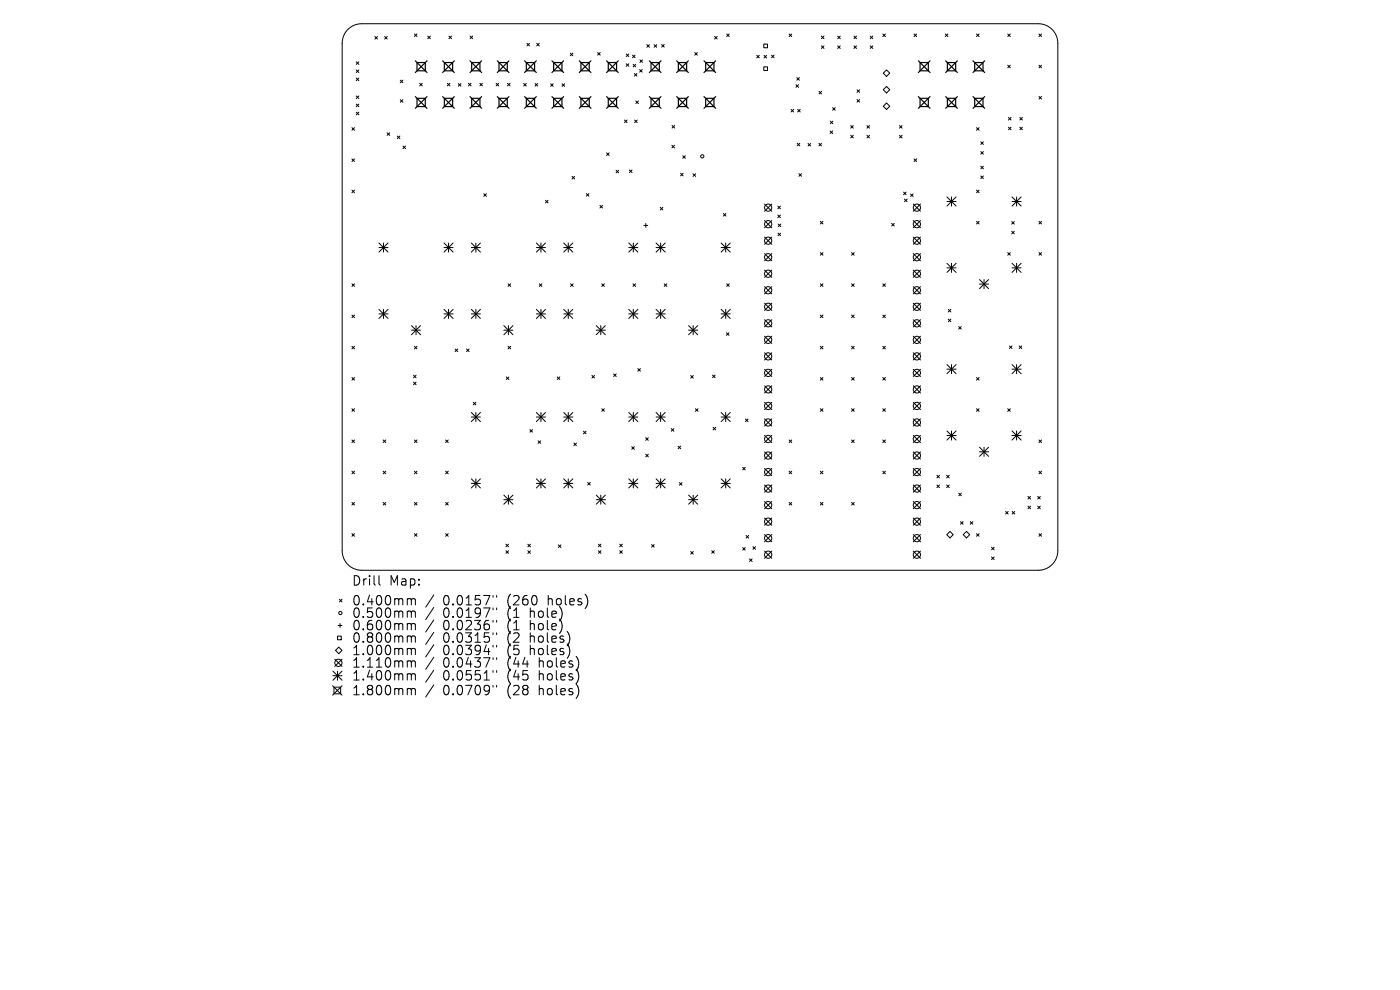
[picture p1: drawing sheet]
<svg xmlns="http://www.w3.org/2000/svg" width="297mm" height="210mm" viewBox="0 0 297 210" stroke-linecap="round" stroke-linejoin="round" font-family="sans-serif">
<defs><g id="words">
<g font-size="2.8">
<text x="74.6" y="124.5">Drill</text>
<text x="82.6" y="124.5">Map:</text>
<text x="74.6" y="128.7">0.400mm</text>
<text x="74.6" y="131.3">0.500mm</text>
<text x="94" y="128.7">0.0157&quot;</text>
<text x="94" y="131.3">0.0197&quot;</text>
<text x="107.7" y="128.7">(260</text>
<text x="107.7" y="131.3">(1</text>
<text x="112.7" y="131.3">hole)</text>
<text x="116.5" y="128.7">holes)</text>
<text x="74.6" y="134">0.600mm</text>
<text x="74.6" y="136.6">0.800mm</text>
<text x="94" y="134">0.0236&quot;</text>
<text x="94" y="136.6">0.0315&quot;</text>
<text x="107.7" y="134">(1</text>
<text x="107.7" y="136.6">(2</text>
<text x="112.7" y="134">hole)</text>
<text x="112.7" y="136.6">holes)</text>
<text x="74.6" y="139.3">1.000mm</text>
<text x="74.6" y="141.9">1.110mm</text>
<text x="94" y="139.3">0.0394&quot;</text>
<text x="94" y="141.9">0.0437&quot;</text>
<text x="107.7" y="139.3">(5</text>
<text x="107.7" y="141.9">(44</text>
<text x="112.7" y="139.3">holes)</text>
<text x="114.6" y="141.9">holes)</text>
<text x="74.6" y="144.6">1.400mm</text>
<text x="74.6" y="147.8">1.800mm</text>
<text x="94" y="144.6">0.0551&quot;</text>
<text x="94" y="147.8">0.0709&quot;</text>
<text x="107.7" y="144.6">(45</text>
<text x="107.7" y="147.8">(28</text>
<text x="114.6" y="144.6">holes)</text>
<text x="114.6" y="147.8">holes)</text>
</g>
</g></defs>
<g fill="none" stroke="#000" stroke-width=".21">
<path d="M73.8 6.2a4.1 4.1 0 0 1 2.9-1.2h143.6a4.1 4.1 0 0 1 4.1 4.2v107.6a4.1 4.1 0 0 1-4.1 4.2h-143.6a4.1 4.1 0 0 1-4.1-4.2v-107.6a4.1 4.1 0 0 1 1.2-3zM75.6 13.1l.5 .6M75.6 14.8l.5 .6M75.6 16.6l.5 .5M76.1 13.1l-.5 .6M76.1 14.8l-.5 .6M76.1 16.6l-.5 .5M79.5 7.7l.6 .6M80.1 7.7l-.6 .6M81.6 7.7l.6 .6M82.2 7.7l-.6 .6M84.9 17l.6 .6"/>
<path d="M85.5 17l-.6 .6M87.9 7.2l.6 .6M88.5 7.2l-.6 .6M89 17.7l.6 .5M89.6 17.7l-.6 .5M90.8 7.7l.5 .5M91.3 7.7l-.5 .5M94.9 17.7l.5 .5M95.2 7.7l.6 .5M95.4 17.7l-.5 .5M95.8 7.7l-.6 .5M97.2 17.7l.6 .6"/>
<path d="M97.8 17.7l-.6 .6M99.4 17.7l.5 .5M99.7 7.7l.6 .5M99.9 17.7l-.5 .5M100.3 7.7l-.6 .5M101.8 17.7l.5 .5M102.3 17.7l-.5 .5M105.2 17.7l.6 .5M105.8 17.7l-.6 .5M107.7 17.7l.5 .5M108.2 17.7l-.5 .5M111.1 17.7l.6 .6"/>
<path d="M111.7 17.7l-.6 .6M111.8 9.2l.5 .5M112.3 9.2l-.5 .5M113.5 17.7l.6 .6M113.9 9.2l.5 .5M114.1 17.7l-.6 .6M114.4 9.2l-.5 .5M116.8 17.8l.6 .5M117.4 17.8l-.6 .5M119.2 17.8l.6 .5M119.8 17.8l-.6 .5M121 11.3l.5 .5"/>
<path d="M121.5 11.3l-.5 .5M126.8 11.1l.5 .6M127.3 11.1l-.5 .6M132.8 11.5l.6 .5M132.8 13.5l.6 .6M133.4 11.5l-.6 .5M133.4 13.5l-.6 .6M134.2 11.7l.5 .6M134.3 13.6l.6 .6M134.6 15.6l.5 .5M134.7 11.7l-.5 .6M134.9 13.6l-.6 .6"/>
<path d="M135.1 15.6l-.5 .5M135.7 14.8l.5 .5M135.7 12.7l.6 .5M136.2 14.8l-.5 .5M136.3 12.7l-.6 .5M137.2 9.5l.6 .5M137.8 9.5l-.6 .5M138.8 9.5l.5 .5M139.3 9.5l-.5 .5M140.4 9.4l.5 .6M140.9 9.4l-.5 .6M147.4 11.1l.5 .6"/>
<path d="M147.9 11.1l-.5 .6M151.6 7.7l.5 .6M152.1 7.7l-.5 .6M154.2 7.2l.5 .6M154.7 7.2l-.5 .6M160.5 11.7l.6 .6M161.1 11.7l-.6 .6M162 9.4h.8v.7h-.8zM162 14.2h.8v.8h-.8zM162.1 11.7l.5 .6M162.6 11.7l-.5 .6M163.7 11.7l.5 .6"/>
<path d="M164.2 11.7l-.5 .6M167.4 7.2l.6 .6M168 7.2l-.6 .6M168.9 18l.5 .5M169 16.5l.6 .5M169.4 18l-.5 .5M169.6 16.5l-.6 .5M173.7 19.4l.6 .5M174.3 7.7l.5 .5M174.3 9.7l.5 .6M174.3 19.4l-.6 .5M174.8 9.7l-.5 .6"/>
<path d="M174.8 7.7l-.5 .5M177.7 7.7l.6 .5M177.7 9.7l.6 .6M178.3 7.7l-.6 .5M178.3 9.7l-.6 .6M181.2 7.7l.5 .5M181.2 9.7l.5 .6M181.7 7.7l-.5 .5M181.7 9.7l-.5 .6M181.8 19l.6 .6M182.4 19l-.6 .6M184.6 7.7l.6 .5"/>
<path d="M184.6 9.7l.6 .6M185.2 7.7l-.6 .5M185.2 9.7l-.6 .6M187.3 7.2l.5 .6M187.4 15.5l.7-.7 .7 .7-.7 .7zM187.8 7.2l-.5 .6M188.1 18.3l.7 .7-.7 .7-.7-.7zM193.9 7.2l.6 .6M194.5 7.2l-.6 .6M200.5 7.2l.6 .6M201.1 7.2l-.6 .6M207.2 7.2l.5 .6"/>
<path d="M207.7 7.2l-.5 .6M213.8 13.8l.5 .6M213.8 7.2l.5 .6M214.3 7.2l-.5 .6M214.3 13.8l-.5 .6M220.4 13.8l.6 .6M220.4 7.2l.6 .6M221 13.8l-.6 .6M221 7.2l-.6 .6M74.7 27.1l.5 .5M74.7 33.7l.5 .6M75.2 27.1l-.5 .5"/>
<path d="M75.2 33.7l-.5 .6M75.6 20.4l.5 .5M75.6 22.1l.5 .5M75.6 23.8l.5 .6M76.1 20.4l-.5 .5M76.1 22.1l-.5 .5M76.1 23.8l-.5 .6M82.1 28.2l.6 .5M82.7 28.2l-.6 .5M84.3 28.9l.5 .5M84.8 28.9l-.5 .5M84.9 21.1l.6 .6"/>
<path d="M85.5 21.1l-.6 .6M85.5 31l.5 .5M86 31l-.5 .5M121.4 37.4l.5 .6M121.9 37.4l-.5 .6M128.7 32.4l.5 .6M129.2 32.4l-.5 .6M130.7 36.1l.5 .6M131.2 36.1l-.5 .6M132.5 25.5l.5 .5M133 25.5l-.5 .5M133.5 36.1l.6 .5"/>
<path d="M134.1 36.1l-.6 .5M134.6 25.5l.6 .5M134.9 21.4l.5 .6M135.2 25.5l-.6 .5M135.4 21.4l-.5 .6M142.5 30.8l.6 .6M142.6 26.6l.5 .6M143.1 30.8l-.6 .6M143.1 26.6l-.5 .6M144.4 36.8l.5 .5M144.8 33l.6 .6M144.9 36.8l-.5 .5"/>
<path d="M145.4 33l-.6 .6M147 36.9l.6 .5M147.6 36.9l-.6 .5M167.8 23.2l.6 .5M168.4 23.2l-.6 .5M169.1 30.4l.6 .5M169.2 23.2l.6 .5M169.5 36.8l.5 .6M169.7 30.4l-.6 .5M169.8 23.2l-.6 .5M170 36.8l-.5 .6M171.4 30.4l.6 .6"/>
<path d="M172 30.4l-.6 .6M173.7 30.4l.6 .6M174.3 30.4l-.6 .6M176.1 27.8l.6 .5M176.1 25.7l.6 .5M176.6 22.8l.6 .6M176.7 27.8l-.6 .5M176.7 25.7l-.6 .5M177.2 22.8l-.6 .6M180.5 26.6l.5 .6M180.5 28.7l.5 .6M181 26.6l-.5 .6"/>
<path d="M181 28.7l-.5 .6M181.8 21.1l.6 .6M182.4 21.1l-.6 .6M183.9 26.6l.6 .6M183.9 28.7l.6 .6M184.5 26.6l-.6 .6M184.5 28.7l-.6 .6M187.4 22.5l.7-.7 .7 .7-.7 .7zM190.8 26.6l.6 .6M190.8 28.7l.6 .6M191.4 26.6l-.6 .6M191.4 28.7l-.6 .6"/>
<path d="M193.9 33.7l.6 .6M194.5 33.7l-.6 .6M207.2 27.1l.5 .5M207.7 27.1l-.5 .5M208.1 30.1l.5 .5M208.1 32.2l.5 .5M208.1 35.3l.5 .5M208.1 37.3l.5 .6M208.6 30.1l-.5 .5M208.6 32.2l-.5 .5M208.6 35.3l-.5 .5M208.6 37.3l-.5 .6"/>
<path d="M213.9 24.9l.6 .6M213.9 27l.6 .5M214.5 24.9l-.6 .6M214.5 27l-.6 .5M216.4 24.9l.5 .6M216.4 27l.5 .5M216.9 27l-.5 .5M216.9 24.9l-.5 .6M220.4 20.5l.6 .5M221 20.5l-.6 .5M74.7 40.3l.5 .6M75.2 40.3l-.5 .6"/>
<path d="M80.4 51.5l1.9 2M80.4 52.5h1.9M81.4 51.5v2M82.3 51.5l-1.9 2M94.2 52.5h1.9M94.2 51.5l1.9 2M95.2 51.5v2M96.1 51.5l-1.9 2M100 52.5h1.9M100 51.5l1.9 2M101 51.5v2M101.9 51.5l-1.9 2"/>
<path d="M102.6 41.1l.6 .6M103.2 41.1l-.6 .6M113.8 52.5h1.9M113.8 51.5l1.9 2M114.8 51.5v2M115.7 42.5l.6 .5M115.7 51.5l-1.9 2M116.3 42.5l-.6 .5M119.6 51.5l1.9 2M119.6 52.5h1.9M120.6 51.5v2M121.5 51.5l-1.9 2"/>
<path d="M124.4 41.1l.5 .5M124.9 41.1l-.5 .5M127.3 43.6l.5 .5M127.8 43.6l-.5 .5M133.4 52.5h1.9M133.4 51.5l1.9 2M134.4 51.5v2M135.3 51.5l-1.9 2M136.6 47.8h.8M137 47.4v.8M139.2 51.5l1.9 2M139.2 52.5h1.9"/>
<path d="M140.1 44l.5 .5M140.2 51.5v2M140.6 44l-.5 .5M141.1 51.5l-1.9 2M153 52.5h1.9M153 51.5l1.9 2M153.5 45.3l.5 .5M154 51.5v2M154 45.3l-.5 .5M154.9 51.5l-1.9 2M162.2 43.3l1.5 1.5M162.2 46.8l1.5 1.5"/>
<path d="M162.2 50.3l1.5 1.5M162.2 53.8l1.5 1.5M162.2 57.3l1.5 1.5M163.7 50.3l-1.5 1.5M163.7 43.3l-1.5 1.5M163.7 46.8l-1.5 1.5M163.7 53.8l-1.5 1.5M163.7 57.3l-1.5 1.5M165 45.6l.6 .6M165 43.7l.6 .6M165 49.4l.6 .6M165.1 47.5l.5 .6"/>
<path d="M165.6 43.7l-.6 .6M165.6 45.6l-.6 .6M165.6 49.4l-.6 .6M165.6 47.5l-.5 .6M174 47l.6 .5M174 53.6l.6 .5M174.6 47l-.6 .5M174.6 53.6l-.6 .5M180.7 53.6l.5 .5M181.2 53.6l-.5 .5M189.2 47.4l.5 .5M189.7 47.4l-.5 .5"/>
<path d="M191.7 40.8l.5 .5M191.9 42.2l.5 .6M192.2 40.8l-.5 .5M192.4 42.2l-.5 .6M193.2 41.1l.5 .6M193.7 41.1l-.5 .6M193.7 43.3l1.6 1.5M193.7 46.8l1.6 1.5M193.7 50.3l1.6 1.5M193.7 53.8l1.6 1.5M193.7 57.3l1.6 1.5M195.3 43.3l-1.6 1.5"/>
<path d="M195.3 46.8l-1.6 1.5M195.3 50.3l-1.6 1.5M195.3 53.8l-1.6 1.5M195.3 57.3l-1.6 1.5M200.9 41.8l1.9 1.9M200.9 42.7h1.9M200.9 55.9l1.9 1.9M200.9 56.8h1.9M201.9 41.8v1.9M201.9 55.9v1.9M202.8 41.8l-1.9 1.9M202.8 55.9l-1.9 1.9"/>
<path d="M207.2 40.3l.5 .6M207.2 47l.5 .5M207.7 40.3l-.5 .6M207.7 47l-.5 .5M207.8 59.3l1.9 1.9M208.8 59.3v1.9M209.7 59.3l-1.9 1.9M213.8 53.6l.5 .5M214.3 53.6l-.5 .5M214.6 47l.6 .5M214.6 49.1l.6 .5M214.7 42.7h1.9"/>
<path d="M214.7 56.8h1.9M214.7 41.8l1.9 1.9M214.7 55.9l1.9 1.9M215.2 47l-.6 .5M215.2 49.1l-.6 .5M215.7 41.8v1.9M215.7 55.9v1.9M216.6 41.8l-1.9 1.9M216.6 55.9l-1.9 1.9M220.4 47l.6 .5M220.4 53.6l.6 .5M221 47l-.6 .5"/>
<path d="M221 53.6l-.6 .5M74.7 60.2l.5 .6M74.7 66.8l.5 .6M74.7 73.5l.5 .5M75.2 60.2l-.5 .6M75.2 66.8l-.5 .6M75.2 73.5l-.5 .5M80.4 65.6l1.9 2M80.4 66.6h1.9M81.4 65.6v2M82.3 65.6l-1.9 2M87.3 69.1l1.9 1.9"/>
<path d="M87.3 70h1.9M87.7 79.6l.6 .5M87.9 73.5l.6 .5M88.3 69.1v1.9M88.3 79.6l-.6 .5M88.5 73.5l-.6 .5M89.2 69.1l-1.9 1.9M94.2 66.6h1.9M94.2 65.6l1.9 2M95.2 65.6v2M96.1 65.6l-1.9 2M96.6 74l.5 .6"/>
<path d="M97.1 74l-.5 .6M99 74l.5 .6M99.5 74l-.5 .6M100 66.6h1.9M100 65.6l1.9 2M101 65.6v2M101.9 65.6l-1.9 2M106.9 70h1.9M106.9 69.1l1.9 1.9M107.4 80l.6 .5M107.8 60.2l.5 .6M107.8 73.5l.5 .5"/>
<path d="M107.9 69.1v1.9M108 80l-.6 .5M108.3 60.2l-.5 .6M108.3 73.5l-.5 .5M108.8 69.1l-1.9 1.9M113.8 66.6h1.9M113.8 65.6l1.9 2M114.4 60.2l.6 .6M114.8 65.6v2M115 60.2l-.6 .6M115.7 65.6l-1.9 2M118.2 80l.6 .5"/>
<path d="M118.8 80l-.6 .5M119.6 66.6h1.9M119.6 65.6l1.9 2M120.6 65.6v2M121 60.2l.6 .6M121.5 65.6l-1.9 2M121.6 60.2l-.6 .6M125.6 79.6l.5 .6M126.1 79.6l-.5 .6M126.5 70h1.9M126.5 69.1l1.9 1.9M127.5 69.1v1.9"/>
<path d="M127.7 60.2l.5 .6M128.2 60.2l-.5 .6M128.4 69.1l-1.9 1.9M130.2 79.3l.5 .6M130.7 79.3l-.5 .6M133.4 66.6h1.9M133.4 65.6l1.9 2M134.3 60.2l.5 .6M134.4 65.6v2M134.8 60.2l-.5 .6M135.3 78.2l.6 .5M135.3 65.6l-1.9 2"/>
<path d="M135.9 78.2l-.6 .5M139.2 66.6h1.9M139.2 65.6l1.9 2M140.2 65.6v2M140.9 60.2l.6 .6M141.1 65.6l-1.9 2M141.5 60.2l-.6 .6M146.1 70h1.9M146.1 69.1l1.9 1.9M146.5 79.7l.6 .5M147.1 69.1v1.9M147.1 79.7l-.6 .5"/>
<path d="M148 69.1l-1.9 1.9M151.2 79.6l.5 .5M151.7 79.6l-.5 .5M153 66.6h1.9M153 65.6l1.9 2M154 65.6v2M154.1 70.6l.6 .5M154.2 60.2l.5 .6M154.7 70.6l-.6 .5M154.7 60.2l-.5 .6M154.9 65.6l-1.9 2M162.2 60.8l1.5 1.5"/>
<path d="M162.2 64.3l1.5 1.5M162.2 67.8l1.5 1.6M162.2 71.3l1.5 1.6M162.2 74.8l1.5 1.6M162.2 78.3l1.5 1.6M163.7 60.8l-1.5 1.5M163.7 64.3l-1.5 1.5M163.7 67.8l-1.5 1.6M163.7 71.3l-1.5 1.6M163.7 74.8l-1.5 1.6M163.7 78.3l-1.5 1.6M174 60.2l.6 .6"/>
<path d="M174 66.8l.6 .6M174 73.5l.6 .5M174.6 60.2l-.6 .6M174.6 66.8l-.6 .6M174.6 73.5l-.6 .5M180.7 66.8l.5 .6M180.7 73.5l.5 .5M180.7 60.2l.5 .6M181.2 60.2l-.5 .6M181.2 66.8l-.5 .6M181.2 73.5l-.5 .5M187.3 60.2l.5 .6"/>
<path d="M187.3 73.5l.5 .5M187.3 66.8l.5 .6M187.8 73.5l-.5 .5M187.8 60.2l-.5 .6M187.8 66.8l-.5 .6M193.7 64.3l1.6 1.5M193.7 60.8l1.6 1.5M193.7 67.8l1.6 1.6M193.7 71.3l1.6 1.6M193.7 74.8l1.6 1.6M193.7 78.3l1.6 1.6M195.3 64.3l-1.6 1.5"/>
<path d="M195.3 67.8l-1.6 1.6M195.3 71.3l-1.6 1.6M195.3 78.3l-1.6 1.6M195.3 60.8l-1.6 1.5M195.3 74.8l-1.6 1.6M200.9 77.3l1.9 2M200.9 78.3h1.9M201.2 65.6l.5 .6M201.2 67.7l.5 .5M201.7 65.6l-.5 .6M201.7 67.7l-.5 .5M201.9 77.3v2"/>
<path d="M202.8 77.3l-1.9 2M203.4 69.3l.5 .5M203.9 69.3l-.5 .5M207.8 60.3h1.9M214.1 73.4l.6 .5M214.7 73.4l-.6 .5M214.7 78.3h1.9M214.7 77.3l1.9 2M215.7 77.3v2M216.2 73.4l.6 .5M216.6 77.3l-1.9 2M216.8 73.4l-.6 .5"/>
<path d="M74.7 80.1l.5 .5M74.7 86.7l.5 .6M74.7 93.3l.5 .6M74.7 100l.5 .5M75.2 80.1l-.5 .5M75.2 86.7l-.5 .6M75.2 93.3l-.5 .6M75.2 100l-.5 .5M81.3 93.3l.5 .6M81.3 100l.5 .5M81.8 93.3l-.5 .6M81.8 100l-.5 .5"/>
<path d="M87.7 81.1l.6 .5M87.9 100l.6 .5M87.9 93.3l.6 .6M88.3 81.1l-.6 .5M88.5 93.3l-.6 .6M88.5 100l-.6 .5M94.5 93.3l.6 .6M94.5 100l.6 .5M95.1 93.3l-.6 .6M95.1 100l-.6 .5M100 87.5l1.9 1.9M100 88.5h1.9"/>
<path d="M100.4 85.3l.6 .6M101 85.3l-.6 .6M101 87.5v1.9M101.9 87.5l-1.9 1.9M112.4 91.1l.6 .6M113 91.1l-.6 .6M113.8 88.5h1.9M113.8 87.5l1.9 1.9M114.1 93.5l.6 .6M114.7 93.5l-.6 .6M114.8 87.5v1.9M115.7 87.5l-1.9 1.9"/>
<path d="M119.6 88.5h1.9M119.6 87.5l1.9 1.9M120.6 87.5v1.9M121.5 87.5l-1.9 1.9M121.7 94l.6 .5M122.3 94l-.6 .5M123.8 91.5l.5 .5M124.3 91.5l-.5 .5M127.7 86.7l.5 .6M128.2 86.7l-.5 .6M133.4 88.5h1.9M133.4 87.5l1.9 1.9"/>
<path d="M134 94.8l.6 .5M134.4 87.5v1.9M134.6 94.8l-.6 .5M135.3 87.5l-1.9 1.9M137 92.9l.5 .5M137 96.4l.5 .5M137.5 92.9l-.5 .5M137.5 96.4l-.5 .5M139.2 88.5h1.9M139.2 87.5l1.9 1.9M140.2 87.5v1.9M141.1 87.5l-1.9 1.9"/>
<path d="M142.4 90.9l.6 .6M143 90.9l-.6 .6M143.9 94.6l.5 .6M144.4 94.6l-.5 .6M147.5 86.7l.6 .6M148.1 86.7l-.6 .6M151.3 90.6l.5 .6M151.8 90.6l-.5 .6M153 88.5h1.9M153 87.5l1.9 1.9M154 87.5v1.9M154.9 87.5l-1.9 1.9"/>
<path d="M157.5 99.1l.6 .6M158.1 99.1l-.6 .6M158.1 88.9l.6 .5M158.7 88.9l-.6 .5M162.2 88.9l1.5 1.5M162.2 81.8l1.5 1.6M162.2 85.3l1.5 1.6M162.2 92.4l1.5 1.5M162.2 95.9l1.5 1.5M162.2 99.4l1.5 1.5M163.7 81.8l-1.5 1.6M163.7 85.3l-1.5 1.6"/>
<path d="M163.7 88.9l-1.5 1.5M163.7 92.4l-1.5 1.5M163.7 95.9l-1.5 1.5M163.7 99.4l-1.5 1.5M167.4 93.3l.6 .6M167.4 100l.6 .5M168 93.3l-.6 .6M168 100l-.6 .5M174 100l.6 .5M174 80.1l.6 .5M174 86.7l.6 .6M174.6 86.7l-.6 .6"/>
<path d="M174.6 100l-.6 .5M174.6 80.1l-.6 .5M180.7 80.1l.5 .5M180.7 86.7l.5 .6M180.7 93.3l.5 .6M181.2 80.1l-.5 .5M181.2 86.7l-.5 .6M181.2 93.3l-.5 .6M187.3 80.1l.5 .5M187.3 86.7l.5 .6M187.3 100l.5 .5M187.3 93.3l.5 .6"/>
<path d="M187.8 80.1l-.5 .5M187.8 86.7l-.5 .6M187.8 93.3l-.5 .6M187.8 100l-.5 .5M193.7 88.9l1.6 1.5M193.7 81.8l1.6 1.6M193.7 95.9l1.6 1.5M193.7 85.3l1.6 1.6M193.7 92.4l1.6 1.5M193.7 99.4l1.6 1.5M195.3 81.8l-1.6 1.6M195.3 85.3l-1.6 1.6"/>
<path d="M195.3 88.9l-1.6 1.5M195.3 92.4l-1.6 1.5M195.3 95.9l-1.6 1.5M195.3 99.4l-1.6 1.5M200.9 91.4l1.9 2M200.9 92.4h1.9M201.9 91.4v2M202.8 91.4l-1.9 2M207.2 80.1l.5 .5M207.2 86.7l.5 .6M207.7 80.1l-.5 .5M207.7 86.7l-.5 .6"/>
<path d="M207.8 94.9l1.9 1.9M207.8 95.8h1.9M208.8 94.9v1.9M209.7 94.9l-1.9 1.9M213.8 86.7l.5 .6M214.3 86.7l-.5 .6M214.7 91.4l1.9 2M214.7 92.4h1.9M215.7 91.4v2M216.6 91.4l-1.9 2M220.4 100l.6 .5M220.4 93.3l.6 .6"/>
<path d="M221 100l-.6 .5M221 93.3l-.6 .6M74.7 106.6l.5 .5M74.7 113.2l.5 .6M75.2 106.6l-.5 .5M75.2 113.2l-.5 .6M81.3 106.6l.5 .5M81.8 106.6l-.5 .5M87.9 113.2l.6 .6M87.9 106.6l.6 .5M88.5 106.6l-.6 .5M88.5 113.2l-.6 .6"/>
<path d="M94.5 106.6l.6 .5M94.5 113.2l.6 .6M95.1 106.6l-.6 .5M95.1 113.2l-.6 .6M100 101.6l1.9 1.9M100 102.5h1.9M101 101.6v1.9M101.9 101.6l-1.9 1.9M106.9 105l1.9 2M106.9 106h1.9M107.3 115.4l.6 .6M107.3 116.8l.6 .6"/>
<path d="M107.9 105v2M107.9 115.4l-.6 .6M107.9 116.8l-.6 .6M108.8 105l-1.9 2M112 115.4l.5 .6M112 116.8l.5 .6M112.5 115.4l-.5 .6M112.5 116.8l-.5 .6M113.8 102.5h1.9M113.8 101.6l1.9 1.9M114.8 101.6v1.9M115.7 101.6l-1.9 1.9"/>
<path d="M118.5 115.6l.5 .5M119 115.6l-.5 .5M119.6 102.5h1.9M119.6 101.6l1.9 1.9M120.6 101.6v1.9M121.5 101.6l-1.9 1.9M124.7 102.3l.5 .6M125.2 102.3l-.5 .6M126.5 106h1.9M126.5 105l1.9 2M126.9 115.4l.6 .6M126.9 116.8l.6 .6"/>
<path d="M127.5 105v2M127.5 115.4l-.6 .6M127.5 116.8l-.6 .6M128.4 105l-1.9 2M131.5 115.4l.5 .6M131.5 116.8l.5 .6M132 115.4l-.5 .6M132 116.8l-.5 .6M133.4 102.5h1.9M133.4 101.6l1.9 1.9M134.4 101.6v1.9M135.3 101.6l-1.9 1.9"/>
<path d="M138.2 115.5l.6 .6M138.8 115.5l-.6 .6M139.2 102.5h1.9M139.2 101.6l1.9 1.9M140.2 101.6v1.9M141.1 101.6l-1.9 1.9M144.1 102.4l.6 .5M144.7 102.4l-.6 .5M146.1 106h1.9M146.1 105l1.9 2M146.5 117l.6 .5M147.1 105v2"/>
<path d="M147.1 117l-.6 .5M148 105l-1.9 2M151 116.8l.5 .6M151.5 116.8l-.5 .6M153 102.5h1.9M153 101.6l1.9 1.9M154 101.6v1.9M154.9 101.6l-1.9 1.9M157.6 116.2l.5 .5M158.1 116.2l-.5 .5M158.3 113.6l.5 .5M158.8 113.6l-.5 .5"/>
<path d="M159 118.6l.6 .5M159.6 118.6l-.6 .5M159.7 116l.6 .5M160.3 116l-.6 .5M162.2 102.9l1.5 1.5M162.2 106.4l1.5 1.5M162.2 109.9l1.5 1.5M162.2 113.4l1.5 1.5M162.2 116.9l1.5 1.5M163.7 102.9l-1.5 1.5M163.7 106.4l-1.5 1.5M163.7 109.9l-1.5 1.5"/>
<path d="M163.7 113.4l-1.5 1.5M163.7 116.9l-1.5 1.5M167.4 106.6l.6 .5M168 106.6l-.6 .5M174 106.6l.6 .5M174.6 106.6l-.6 .5M180.7 106.6l.5 .5M181.2 106.6l-.5 .5M193.7 106.4l1.6 1.5M193.7 102.9l1.6 1.5M193.7 109.9l1.6 1.5M193.7 113.4l1.6 1.5"/>
<path d="M193.7 116.9l1.6 1.5M195.3 102.9l-1.6 1.5M195.3 106.4l-1.6 1.5M195.3 109.9l-1.6 1.5M195.3 113.4l-1.6 1.5M195.3 116.9l-1.6 1.5M198.8 100.8l.5 .6M198.8 102.9l.5 .5M199.3 100.8l-.5 .6M199.3 102.9l-.5 .5M200.8 102.9l.6 .5M200.8 100.8l.6 .6"/>
<path d="M200.8 113.4l.7-.7 .7 .7-.7 .7zM201.4 100.8l-.6 .6M201.4 102.9l-.6 .5M203.4 104.6l.5 .6M203.8 110.6l.5 .6M203.9 104.6l-.5 .6M204.3 110.6l-.5 .6M204.3 113.4l.7-.7 .7 .7-.7 .7zM205.8 110.6l.6 .6M206.4 110.6l-.6 .6M207.2 113.2l.5 .6M207.7 113.2l-.5 .6"/>
<path d="M210.3 116.1l.6 .5M210.3 118.2l.6 .5M210.9 116.1l-.6 .5M210.9 118.2l-.6 .5M213.3 108.5l.6 .5M213.9 108.5l-.6 .5M214.7 108.5l.6 .5M215.3 108.5l-.6 .5M218.1 105.3l.5 .6M218.1 107.4l.5 .5M218.6 105.3l-.5 .6M218.6 107.4l-.5 .5"/>
<path d="M220.1 107.4l.6 .5M220.1 105.3l.6 .6M220.4 113.2l.6 .6M220.7 105.3l-.6 .6M220.7 107.4l-.6 .5M221 113.2l-.6 .6M71 139.8l1.6 1.6M71.2 138l.7-.7 .7 .7-.7 .7zM71.6 134.9h.8v.8h-.8zM71.7 132.7h.9M72 127.1l.6 .6M72.1 132.3v.8"/>
<path d="M72.6 127.1l-.6 .6M72.6 139.8l-1.6 1.6M80.4 122.1v1.7l.3 .3M86.7 127h.3l.3 .3M86.7 129.6h.3l.3 .3M86.7 132.3h.3l.3 .3M86.7 134.9h.3l.3 .3M86.7 137.5h.3l.3 .3M87.3 127.3l.2-.3 .5 .1 .1 1.2M87.3 127.3v1M87.3 129.9v1.1M87.3 132.6v1"/>
<path d="M87.3 135.2v1M87.3 137.8v1.1M87.3 129.9l.2-.3 .5 .1 .1 1.3M87.3 132.6l.2-.3 .5 .1 .1 1.2M87.3 135.2l.2-.3 .5 .1 .1 1.2M87.3 137.8l.2-.3 .5 .1 .1 1.3M92 126.2l-1.7 2.6M92 128.9l-1.7 2.5M92 131.5l-1.7 2.6M92 134.1l-1.7 2.6M92 136.8l-1.7 2.6M92 139.4l-1.7 2.6"/>
<path d="M104.6 126.3v.4M104.6 129v.3M104.6 131.6v.4M104.6 134.2v.4M104.6 136.9v.4M104.6 139.5v.4M105.4 126.3v.4M105.4 129v.3M105.4 131.6v.4M105.4 134.2v.4M105.4 136.9v.4M105.4 139.5v.4"/>
<path d="M70.6 145.5l2 2M70.6 142.4l2 1.9M70.6 143.3h2M70.8 145.8h1.5v1.4h-1.5zM71.6 142.4v1.9M72.6 145.5l-2 2M72.6 142.4l-2 1.9M86.7 140.2h.3l.3 .3M86.7 142.9h.3l.3 .3M86.7 146.1h.3l.3 .2M87.3 140.5v1M87.3 143.2v1.1"/>
<path d="M87.3 146.3v1.1M87.3 140.5l.2-.3 .5 .1 .1 1.2M87.3 143.2l.2-.3 .5 .1 .1 1.3M87.3 146.3l.2-.2h.5l.1 1.3M92 142.2l-1.7 2.5M92 145.3l-1.7 2.6M104.6 142.3v.3M104.6 145.4v.4M105.4 142.3v.3M105.4 145.4v.4"/>
<circle cx="149" cy="33.2" r=".35"/>
<circle cx="163" cy="51.1" r=".77"/>
<circle cx="163" cy="47.6" r=".77"/>
<circle cx="163" cy="44" r=".77"/>
<circle cx="163" cy="58.1" r=".77"/>
<circle cx="163" cy="54.6" r=".77"/>
<circle cx="194.5" cy="47.6" r=".77"/>
<circle cx="194.5" cy="51.1" r=".77"/>
<circle cx="194.5" cy="44" r=".77"/>
<circle cx="194.5" cy="58.1" r=".77"/>
<circle cx="194.5" cy="54.6" r=".77"/>
<circle cx="163" cy="68.6" r=".77"/>
<circle cx="163" cy="61.6" r=".77"/>
<circle cx="163" cy="65.1" r=".77"/>
<circle cx="163" cy="72.1" r=".77"/>
<circle cx="163" cy="79.1" r=".77"/>
<circle cx="163" cy="75.6" r=".77"/>
<circle cx="194.5" cy="68.6" r=".77"/>
<circle cx="194.5" cy="61.6" r=".77"/>
<circle cx="194.5" cy="65.1" r=".77"/>
<circle cx="194.5" cy="72.1" r=".77"/>
<circle cx="194.5" cy="79.1" r=".77"/>
<circle cx="194.5" cy="75.6" r=".77"/>
<circle cx="163" cy="89.6" r=".77"/>
<circle cx="163" cy="82.6" r=".77"/>
<circle cx="163" cy="86.1" r=".77"/>
<circle cx="163" cy="96.6" r=".77"/>
<circle cx="163" cy="93.1" r=".77"/>
<circle cx="194.5" cy="89.6" r=".77"/>
<circle cx="194.5" cy="82.6" r=".77"/>
<circle cx="194.5" cy="86.1" r=".77"/>
<circle cx="194.5" cy="96.6" r=".77"/>
<circle cx="194.5" cy="93.1" r=".77"/>
<circle cx="163" cy="107.1" r=".77"/>
<circle cx="163" cy="110.7" r=".77"/>
<circle cx="163" cy="103.6" r=".77"/>
<circle cx="163" cy="100.1" r=".77"/>
<circle cx="163" cy="114.2" r=".77"/>
<circle cx="163" cy="117.7" r=".77"/>
<circle cx="194.5" cy="107.1" r=".77"/>
<circle cx="194.5" cy="110.7" r=".77"/>
<circle cx="194.5" cy="103.6" r=".77"/>
<circle cx="194.5" cy="100.1" r=".77"/>
<circle cx="194.5" cy="117.7" r=".77"/>
<circle cx="194.5" cy="114.2" r=".77"/>
<circle cx="72.2" cy="130" r=".35"/>
<circle cx="71.8" cy="140.6" r=".77"/>
</g>
<g fill="none" stroke="#000" stroke-width=".25">
<path d="M88.1 12.9l2.5 2.5M88.5 13.3h1.7v1.7h-1.7zM90.6 12.9l-2.5 2.5M93.9 12.9l2.5 2.5M94.3 13.3h1.7v1.7h-1.7zM96.4 12.9l-2.5 2.5M99.7 12.9l2.5 2.5M100.1 13.3h1.7v1.7h-1.7zM102.2 12.9l-2.5 2.5M105.5 12.9l2.5 2.5M105.9 13.3h1.7v1.7h-1.7zM108 12.9l-2.5 2.5"/>
<path d="M111.3 12.9l2.5 2.5M111.7 13.3h1.7v1.7h-1.7zM113.8 12.9l-2.5 2.5M117.1 12.9l2.5 2.5M117.5 13.3h1.7v1.7h-1.7zM119.6 12.9l-2.5 2.5M122.9 12.9l2.5 2.5M123.2 13.3h1.8v1.7h-1.8zM125.4 12.9l-2.5 2.5M128.7 12.9l2.5 2.5M129 13.3h1.8v1.7h-1.8zM131.2 12.9l-2.5 2.5"/>
<path d="M137.7 12.9l2.5 2.5M138.1 13.3h1.8v1.7h-1.8zM140.2 12.9l-2.5 2.5M143.5 12.9l2.5 2.5M143.9 13.3h1.8v1.7h-1.8zM146 12.9l-2.5 2.5M149.3 12.9l2.5 2.5M149.7 13.3h1.8v1.7h-1.8zM151.8 12.9l-2.5 2.5M194.8 12.9l2.5 2.5M195.2 13.3h1.7v1.7h-1.7zM197.3 12.9l-2.5 2.5"/>
<path d="M200.6 12.9l2.5 2.5M201 13.3h1.7v1.7h-1.7zM203.1 12.9l-2.5 2.5M206.4 12.9l2.5 2.5M206.8 13.3h1.7v1.7h-1.7zM208.9 12.9l-2.5 2.5M88.1 20.5l2.5 2.5M88.5 20.9h1.7v1.7h-1.7zM90.6 20.5l-2.5 2.5M93.9 20.5l2.5 2.5M94.3 20.9h1.7v1.7h-1.7zM96.4 20.5l-2.5 2.5"/>
<path d="M99.7 20.5l2.5 2.5M100.1 20.9h1.7v1.7h-1.7zM102.2 20.5l-2.5 2.5M105.5 20.5l2.5 2.5M105.9 20.9h1.7v1.7h-1.7zM108 20.5l-2.5 2.5M111.3 20.5l2.5 2.5M111.7 20.9h1.7v1.7h-1.7zM113.8 20.5l-2.5 2.5M117.1 20.5l2.5 2.5M117.5 20.9h1.7v1.7h-1.7zM119.6 20.5l-2.5 2.5"/>
<path d="M122.9 20.5l2.5 2.5M123.2 20.9h1.8v1.7h-1.8zM125.4 20.5l-2.5 2.5M128.7 20.5l2.5 2.5M129 20.9h1.8v1.7h-1.8zM131.2 20.5l-2.5 2.5M137.7 20.5l2.5 2.5M138.1 20.9h1.8v1.7h-1.8zM140.2 20.5l-2.5 2.5M143.5 20.5l2.5 2.5M143.9 20.9h1.8v1.7h-1.8zM146 20.5l-2.5 2.5"/>
<path d="M149.3 20.5l2.5 2.5M149.7 20.9h1.8v1.7h-1.8zM151.8 20.5l-2.5 2.5M194.8 20.5l2.5 2.5M195.2 20.9h1.7v1.7h-1.7zM197.3 20.5l-2.5 2.5M200.6 20.5l2.5 2.5M201 20.9h1.7v1.7h-1.7zM203.1 20.5l-2.5 2.5M206.4 20.5l2.5 2.5M206.8 20.9h1.7v1.7h-1.7zM208.9 20.5l-2.5 2.5"/>
</g>
<use href="#words"/>
</svg>
